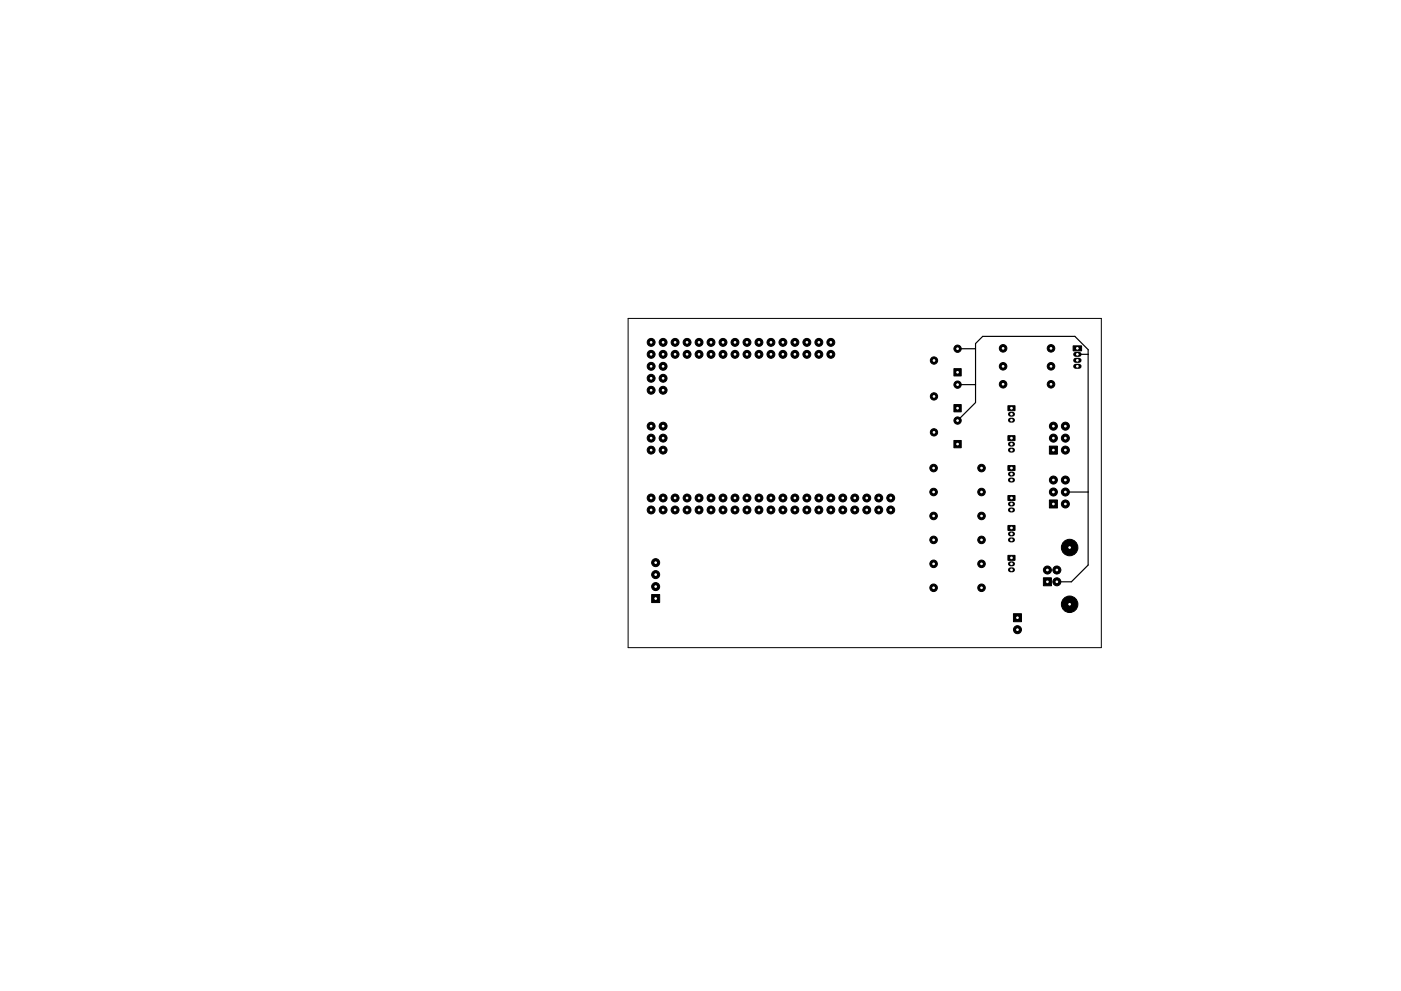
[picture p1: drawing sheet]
<svg xmlns="http://www.w3.org/2000/svg" width="297mm" height="210mm" viewBox="0 0 297 210" stroke-linecap="round" stroke-linejoin="round" font-family="sans-serif">
<path d="M133.2 67.6h100.3v69.8h-100.3z" fill="none" stroke="#000" stroke-width=".21"/>
<g fill="#000" stroke="#000" stroke-width=".21">
<path d="M202.2 78.2h1.6v1.6h-1.6zM227.5 73.4h1.8v1h-1.8zM202.2 93.5h1.6v1.5h-1.6zM202.2 85.8h1.6v1.6h-1.6zM213.7 98.8h1.5v1h-1.5zM213.7 92.4h1.5v1.1h-1.5zM213.7 86.1h1.5v1h-1.5zM222.5 94.6h1.7v1.7h-1.7zM213.7 117.8h1.5v1.1h-1.5zM213.7 111.5h1.5v1h-1.5zM213.7 105.1h1.5v1.1h-1.5zM222.5 106.1h1.7v1.7h-1.7z"/>
<path d="M138.2 126.1h1.7v1.7h-1.7zM214.9 130.2h1.7v1.7h-1.7zM221.2 122.6h1.7v1.7h-1.7z"/>
<circle cx="138.1" cy="77.7" r=".84"/>
<circle cx="138.1" cy="75.2" r=".84"/>
<circle cx="138.1" cy="72.6" r=".84"/>
<circle cx="140.6" cy="77.7" r=".84"/>
<circle cx="140.6" cy="75.2" r=".84"/>
<circle cx="140.6" cy="72.6" r=".84"/>
<circle cx="143.1" cy="75.2" r=".84"/>
<circle cx="143.1" cy="72.6" r=".84"/>
<circle cx="145.7" cy="75.2" r=".84"/>
<circle cx="145.7" cy="72.6" r=".84"/>
<circle cx="148.2" cy="75.2" r=".84"/>
<circle cx="148.2" cy="72.6" r=".84"/>
<circle cx="150.8" cy="75.2" r=".84"/>
<circle cx="150.8" cy="72.6" r=".84"/>
<circle cx="153.3" cy="75.2" r=".84"/>
<circle cx="153.3" cy="72.6" r=".84"/>
<circle cx="155.8" cy="72.6" r=".84"/>
<circle cx="155.8" cy="75.2" r=".84"/>
<circle cx="158.4" cy="75.2" r=".84"/>
<circle cx="158.4" cy="72.6" r=".84"/>
<circle cx="160.9" cy="75.2" r=".84"/>
<circle cx="160.9" cy="72.6" r=".84"/>
<circle cx="163.5" cy="75.2" r=".84"/>
<circle cx="163.5" cy="72.6" r=".84"/>
<circle cx="166" cy="75.2" r=".84"/>
<circle cx="166" cy="72.6" r=".84"/>
<circle cx="168.5" cy="75.2" r=".84"/>
<circle cx="168.5" cy="72.6" r=".84"/>
<circle cx="171.1" cy="72.6" r=".84"/>
<circle cx="171.1" cy="75.2" r=".84"/>
<circle cx="173.6" cy="75.2" r=".84"/>
<circle cx="173.6" cy="72.6" r=".84"/>
<circle cx="176.2" cy="72.6" r=".84"/>
<circle cx="176.2" cy="75.2" r=".84"/>
<circle cx="198" cy="76.5" r=".77"/>
<circle cx="203" cy="74" r=".77"/>
<circle cx="212.7" cy="77.7" r=".8"/>
<circle cx="212.7" cy="73.9" r=".8"/>
<circle cx="222.8" cy="77.7" r=".8"/>
<circle cx="222.8" cy="73.9" r=".8"/>
<circle cx="138.1" cy="93" r=".84"/>
<circle cx="138.1" cy="80.3" r=".84"/>
<circle cx="138.1" cy="82.8" r=".84"/>
<circle cx="138.1" cy="90.4" r=".84"/>
<circle cx="138.1" cy="95.5" r=".84"/>
<circle cx="140.6" cy="80.3" r=".84"/>
<circle cx="140.6" cy="93" r=".84"/>
<circle cx="140.6" cy="82.8" r=".84"/>
<circle cx="140.6" cy="90.4" r=".84"/>
<circle cx="140.6" cy="95.5" r=".84"/>
<circle cx="197.9" cy="99.3" r=".8"/>
<circle cx="198" cy="84.1" r=".77"/>
<circle cx="198" cy="91.7" r=".77"/>
<circle cx="203" cy="81.6" r=".77"/>
<circle cx="203" cy="89.2" r=".77"/>
<circle cx="208.1" cy="99.3" r=".8"/>
<circle cx="212.7" cy="81.5" r=".8"/>
<circle cx="222.8" cy="81.5" r=".8"/>
<circle cx="223.3" cy="90.4" r=".85"/>
<circle cx="223.3" cy="93" r=".85"/>
<circle cx="225.9" cy="90.4" r=".85"/>
<circle cx="225.9" cy="93" r=".85"/>
<circle cx="225.9" cy="95.5" r=".85"/>
<circle cx="138.1" cy="105.7" r=".84"/>
<circle cx="138.1" cy="108.2" r=".84"/>
<circle cx="139" cy="119.4" r=".85"/>
<circle cx="140.6" cy="108.2" r=".84"/>
<circle cx="140.6" cy="105.7" r=".84"/>
<circle cx="143.1" cy="108.2" r=".84"/>
<circle cx="143.1" cy="105.7" r=".84"/>
<circle cx="145.7" cy="108.2" r=".84"/>
<circle cx="145.7" cy="105.7" r=".84"/>
<circle cx="148.2" cy="108.2" r=".84"/>
<circle cx="148.2" cy="105.7" r=".84"/>
<circle cx="150.8" cy="105.7" r=".84"/>
<circle cx="150.8" cy="108.2" r=".84"/>
<circle cx="153.3" cy="105.7" r=".84"/>
<circle cx="153.3" cy="108.2" r=".84"/>
<circle cx="155.8" cy="105.7" r=".84"/>
<circle cx="155.8" cy="108.2" r=".84"/>
<circle cx="158.4" cy="105.7" r=".84"/>
<circle cx="158.4" cy="108.2" r=".84"/>
<circle cx="160.9" cy="108.2" r=".84"/>
<circle cx="160.9" cy="105.7" r=".84"/>
<circle cx="163.5" cy="108.2" r=".84"/>
<circle cx="163.5" cy="105.7" r=".84"/>
<circle cx="166" cy="108.2" r=".84"/>
<circle cx="166" cy="105.7" r=".84"/>
<circle cx="168.5" cy="105.7" r=".84"/>
<circle cx="168.5" cy="108.2" r=".84"/>
<circle cx="171.1" cy="108.2" r=".84"/>
<circle cx="171.1" cy="105.7" r=".84"/>
<circle cx="173.6" cy="108.2" r=".84"/>
<circle cx="173.6" cy="105.7" r=".84"/>
<circle cx="176.2" cy="105.7" r=".84"/>
<circle cx="176.2" cy="108.2" r=".84"/>
<circle cx="178.7" cy="108.2" r=".84"/>
<circle cx="178.7" cy="105.7" r=".84"/>
<circle cx="181.2" cy="105.7" r=".84"/>
<circle cx="181.2" cy="108.2" r=".84"/>
<circle cx="183.8" cy="108.2" r=".84"/>
<circle cx="183.8" cy="105.7" r=".84"/>
<circle cx="186.3" cy="108.2" r=".84"/>
<circle cx="186.3" cy="105.7" r=".84"/>
<circle cx="188.9" cy="108.2" r=".84"/>
<circle cx="188.9" cy="105.7" r=".84"/>
<circle cx="197.9" cy="119.6" r=".8"/>
<circle cx="197.9" cy="109.5" r=".8"/>
<circle cx="197.9" cy="104.4" r=".8"/>
<circle cx="197.9" cy="114.5" r=".8"/>
<circle cx="208.1" cy="109.5" r=".8"/>
<circle cx="208.1" cy="104.4" r=".8"/>
<circle cx="208.1" cy="119.6" r=".8"/>
<circle cx="208.1" cy="114.5" r=".8"/>
<circle cx="223.3" cy="104.4" r=".85"/>
<circle cx="223.3" cy="101.8" r=".85"/>
<circle cx="225.9" cy="101.8" r=".85"/>
<circle cx="225.9" cy="104.4" r=".85"/>
<circle cx="225.9" cy="106.9" r=".85"/>
<circle cx="226.8" cy="116.2" r="1.75"/>
<circle cx="139" cy="121.9" r=".85"/>
<circle cx="139" cy="124.5" r=".85"/>
<circle cx="197.9" cy="124.7" r=".8"/>
<circle cx="208.1" cy="124.7" r=".8"/>
<circle cx="215.7" cy="133.6" r=".85"/>
<circle cx="222.1" cy="120.9" r=".85"/>
<circle cx="224.1" cy="123.4" r=".85"/>
<circle cx="224.1" cy="120.9" r=".85"/>
<circle cx="226.8" cy="128.2" r="1.75"/>
</g>
<g fill="none" stroke="#000" stroke-width="1.1">
<path d="M228.1 77.7h.7M228.1 76.4h.7M228.1 75.2h.7M214.2 95.5h.5M214.2 94.2h.5M214.2 87.9h.5M214.2 89.1h.5M214.2 119.6h.5M214.2 114.5h.5M214.2 113.3h.5M214.2 108.2h.5M214.2 106.9h.5"/>
<path d="M214.2 101.8h.5M214.2 100.6h.5M214.2 120.9h.5"/>
</g>
<path d="M206.8 73.9l-3.8 .1M228.4 75.2h2.3M203 89.2l3.8-3.8v-12.5l1.6-1.5h19.5l2.8 2.8v45.7l-3.5 3.5h-3.1M206.8 81.5l-3.8 .1M225.9 104.4h4.8" fill="none" stroke="#000" stroke-width=".25"/>
<g fill="#fff" stroke="#fff" stroke-width=".21">
<circle cx="226.8" cy="116.2" r=".17"/>
<circle cx="226.8" cy="128.2" r=".17"/>
<circle cx="224.1" cy="123.4" r=".17"/>
<circle cx="224.1" cy="120.9" r=".17"/>
<circle cx="222.1" cy="120.9" r=".17"/>
<circle cx="222.1" cy="123.4" r=".17"/>
<circle cx="215.7" cy="131.1" r=".17"/>
<circle cx="215.7" cy="133.6" r=".17"/>
<circle cx="138.1" cy="93" r=".17"/>
<circle cx="138.1" cy="90.4" r=".17"/>
<circle cx="140.6" cy="90.4" r=".17"/>
<circle cx="140.6" cy="93" r=".17"/>
<circle cx="138.1" cy="95.5" r=".17"/>
<circle cx="140.6" cy="95.5" r=".17"/>
<circle cx="140.6" cy="82.8" r=".17"/>
<circle cx="138.1" cy="82.8" r=".17"/>
<circle cx="138.1" cy="80.3" r=".17"/>
<circle cx="140.6" cy="80.3" r=".17"/>
<circle cx="140.6" cy="77.7" r=".17"/>
<circle cx="138.1" cy="77.7" r=".17"/>
<circle cx="138.1" cy="75.2" r=".17"/>
<circle cx="138.1" cy="72.6" r=".17"/>
<circle cx="140.6" cy="75.2" r=".17"/>
<circle cx="140.6" cy="72.6" r=".17"/>
<circle cx="143.1" cy="75.2" r=".17"/>
<circle cx="143.1" cy="72.6" r=".17"/>
<circle cx="145.7" cy="75.2" r=".17"/>
<circle cx="145.7" cy="72.6" r=".17"/>
<circle cx="148.2" cy="75.2" r=".17"/>
<circle cx="148.2" cy="72.6" r=".17"/>
<circle cx="150.8" cy="75.2" r=".17"/>
<circle cx="150.8" cy="72.6" r=".17"/>
<circle cx="153.3" cy="75.2" r=".17"/>
<circle cx="153.3" cy="72.6" r=".17"/>
<circle cx="155.8" cy="75.2" r=".17"/>
<circle cx="155.8" cy="72.6" r=".17"/>
<circle cx="158.4" cy="75.2" r=".17"/>
<circle cx="158.4" cy="72.6" r=".17"/>
<circle cx="160.9" cy="75.2" r=".17"/>
<circle cx="160.9" cy="72.6" r=".17"/>
<circle cx="163.5" cy="75.2" r=".17"/>
<circle cx="163.5" cy="72.6" r=".17"/>
<circle cx="166" cy="75.2" r=".17"/>
<circle cx="166" cy="72.6" r=".17"/>
<circle cx="168.5" cy="75.2" r=".17"/>
<circle cx="168.5" cy="72.6" r=".17"/>
<circle cx="171.1" cy="72.6" r=".17"/>
<circle cx="171.1" cy="75.2" r=".17"/>
<circle cx="173.6" cy="75.2" r=".17"/>
<circle cx="173.6" cy="72.6" r=".17"/>
<circle cx="176.2" cy="72.6" r=".17"/>
<circle cx="176.2" cy="75.2" r=".17"/>
<circle cx="148.2" cy="105.7" r=".17"/>
<circle cx="145.7" cy="105.7" r=".17"/>
<circle cx="143.1" cy="105.7" r=".17"/>
<circle cx="140.6" cy="105.7" r=".17"/>
<circle cx="138.1" cy="105.7" r=".17"/>
<circle cx="138.1" cy="108.2" r=".17"/>
<circle cx="140.6" cy="108.2" r=".17"/>
<circle cx="143.1" cy="108.2" r=".17"/>
<circle cx="145.7" cy="108.2" r=".17"/>
<circle cx="148.2" cy="108.2" r=".17"/>
<circle cx="150.8" cy="105.7" r=".17"/>
<circle cx="153.3" cy="105.7" r=".17"/>
<circle cx="155.8" cy="105.7" r=".17"/>
<circle cx="158.4" cy="105.7" r=".17"/>
<circle cx="160.9" cy="105.7" r=".17"/>
<circle cx="163.5" cy="105.7" r=".17"/>
<circle cx="166" cy="105.7" r=".17"/>
<circle cx="168.5" cy="105.7" r=".17"/>
<circle cx="171.1" cy="105.7" r=".17"/>
<circle cx="173.6" cy="105.7" r=".17"/>
<circle cx="150.8" cy="108.2" r=".17"/>
<circle cx="153.3" cy="108.2" r=".17"/>
<circle cx="155.8" cy="108.2" r=".17"/>
<circle cx="158.4" cy="108.2" r=".17"/>
<circle cx="160.9" cy="108.2" r=".17"/>
<circle cx="163.5" cy="108.2" r=".17"/>
<circle cx="166" cy="108.2" r=".17"/>
<circle cx="168.5" cy="108.2" r=".17"/>
<circle cx="171.1" cy="108.2" r=".17"/>
<circle cx="173.6" cy="108.2" r=".17"/>
<circle cx="176.2" cy="108.2" r=".17"/>
<circle cx="176.2" cy="105.7" r=".17"/>
<circle cx="178.7" cy="105.7" r=".17"/>
<circle cx="178.7" cy="108.2" r=".17"/>
<circle cx="181.2" cy="108.2" r=".17"/>
<circle cx="181.2" cy="105.7" r=".17"/>
<circle cx="183.8" cy="105.7" r=".17"/>
<circle cx="183.8" cy="108.2" r=".17"/>
<circle cx="186.3" cy="108.2" r=".17"/>
<circle cx="186.3" cy="105.7" r=".17"/>
<circle cx="188.9" cy="108.2" r=".17"/>
<circle cx="188.9" cy="105.7" r=".17"/>
<circle cx="223.3" cy="95.5" r=".17"/>
<circle cx="225.9" cy="95.5" r=".17"/>
<circle cx="223.3" cy="93" r=".17"/>
<circle cx="225.9" cy="93" r=".17"/>
<circle cx="223.3" cy="90.4" r=".17"/>
<circle cx="225.9" cy="90.4" r=".17"/>
<circle cx="228.4" cy="77.7" r=".17"/>
<circle cx="228.4" cy="76.4" r=".17"/>
<circle cx="228.4" cy="75.2" r=".17"/>
<circle cx="228.4" cy="73.9" r=".17"/>
<circle cx="198" cy="91.7" r=".17"/>
<circle cx="203" cy="94.2" r=".17"/>
<circle cx="203" cy="89.2" r=".17"/>
<circle cx="198" cy="84.1" r=".17"/>
<circle cx="203" cy="86.6" r=".17"/>
<circle cx="203" cy="81.6" r=".17"/>
<circle cx="198" cy="76.5" r=".17"/>
<circle cx="203" cy="79" r=".17"/>
<circle cx="203" cy="74" r=".17"/>
<circle cx="197.9" cy="124.7" r=".17"/>
<circle cx="208.1" cy="124.7" r=".17"/>
<circle cx="197.9" cy="119.6" r=".17"/>
<circle cx="208.1" cy="119.6" r=".17"/>
<circle cx="197.9" cy="114.5" r=".17"/>
<circle cx="208.1" cy="114.5" r=".17"/>
<circle cx="197.9" cy="109.5" r=".17"/>
<circle cx="208.1" cy="109.5" r=".17"/>
<circle cx="197.9" cy="104.4" r=".17"/>
<circle cx="208.1" cy="104.4" r=".17"/>
<circle cx="197.9" cy="99.3" r=".17"/>
<circle cx="208.1" cy="99.3" r=".17"/>
<circle cx="222.8" cy="77.7" r=".17"/>
<circle cx="212.7" cy="77.7" r=".17"/>
<circle cx="222.8" cy="73.9" r=".17"/>
<circle cx="212.7" cy="73.9" r=".17"/>
<circle cx="222.8" cy="81.5" r=".17"/>
<circle cx="212.7" cy="81.5" r=".17"/>
<circle cx="214.5" cy="118.4" r=".17"/>
<circle cx="214.5" cy="120.9" r=".17"/>
<circle cx="214.5" cy="119.6" r=".17"/>
<circle cx="214.5" cy="112" r=".17"/>
<circle cx="214.5" cy="114.5" r=".17"/>
<circle cx="214.5" cy="113.3" r=".17"/>
<circle cx="214.5" cy="105.7" r=".17"/>
<circle cx="214.5" cy="108.2" r=".17"/>
<circle cx="214.5" cy="106.9" r=".17"/>
<circle cx="214.5" cy="99.3" r=".17"/>
<circle cx="214.5" cy="101.8" r=".17"/>
<circle cx="214.5" cy="100.6" r=".17"/>
<circle cx="214.5" cy="93" r=".17"/>
<circle cx="214.5" cy="95.5" r=".17"/>
<circle cx="214.5" cy="94.2" r=".17"/>
<circle cx="214.5" cy="87.9" r=".17"/>
<circle cx="214.5" cy="89.1" r=".17"/>
<circle cx="214.5" cy="86.6" r=".17"/>
<circle cx="139" cy="127" r=".17"/>
<circle cx="139" cy="124.5" r=".17"/>
<circle cx="139" cy="121.9" r=".17"/>
<circle cx="139" cy="119.4" r=".17"/>
<circle cx="225.9" cy="101.8" r=".17"/>
<circle cx="223.3" cy="101.8" r=".17"/>
<circle cx="225.9" cy="104.4" r=".17"/>
<circle cx="223.3" cy="104.4" r=".17"/>
<circle cx="225.9" cy="106.9" r=".17"/>
<circle cx="223.3" cy="106.9" r=".17"/>
</g>
</svg>
